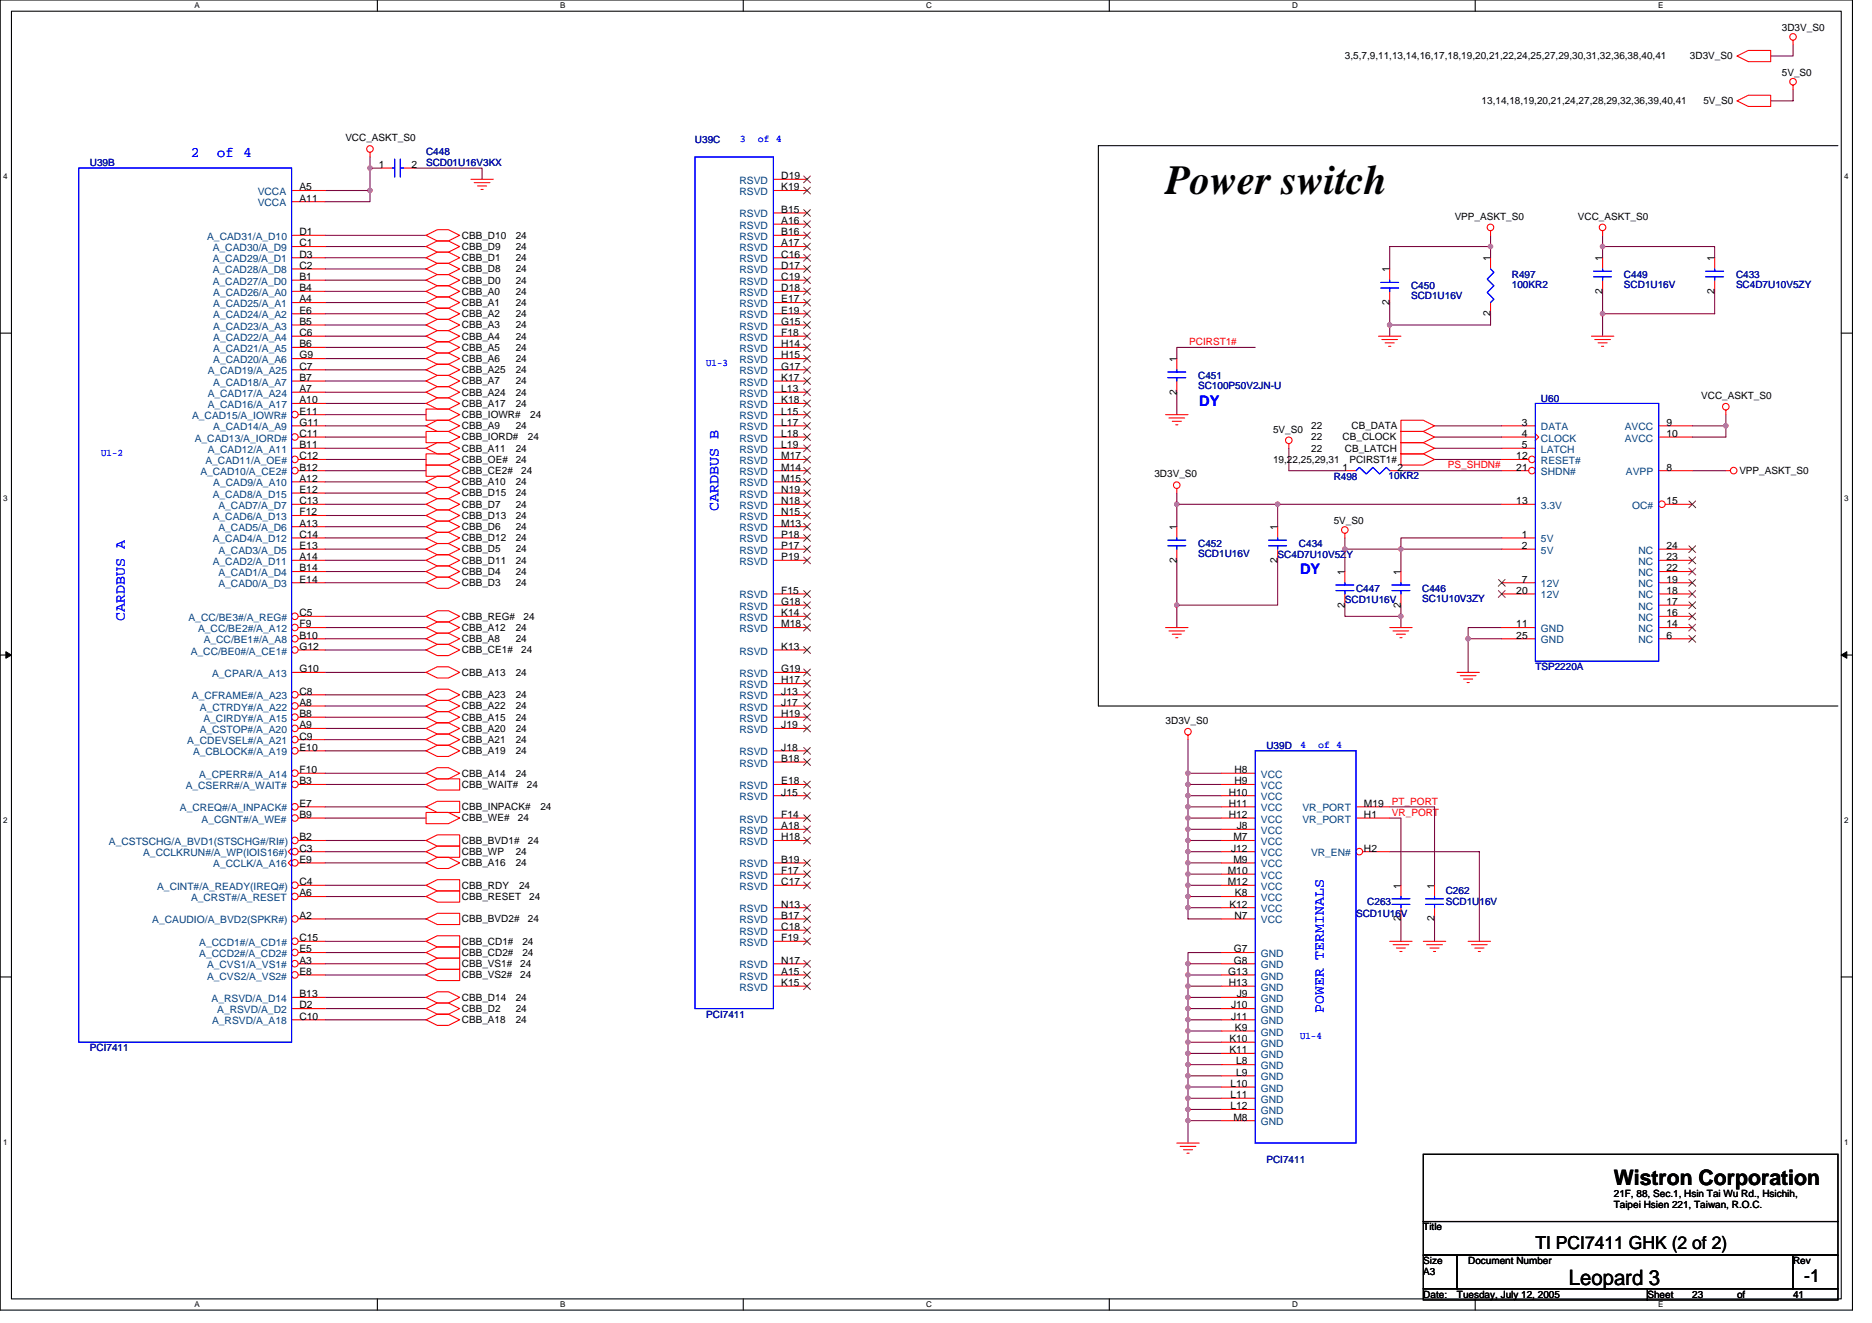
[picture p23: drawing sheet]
<svg xmlns="http://www.w3.org/2000/svg" width="297mm" height="210mm" viewBox="0 0 297 210" stroke-linecap="round" stroke-linejoin="round" font-family="sans-serif">
<defs><g id="words">
<text font-size="6.6" x="185" y="30.7">Power switch</text>
<g font-size="3.4">
<text x="256.1" y="188">Wistron Corporation</text>
<text x="249" y="203.9">Leopard 3</text>
</g>
<g font-size="2.8">
<text x="243.6" y="198.1">TI PCI7411 GHK (2 of 2)</text>
<text x="286.3" y="203.5">-1</text>
</g>
<g font-size="2.3" fill="#00f">
<text x="30.3" y="25">2</text>
<text x="34.4" y="25">of 4</text>
<text x="190.3" y="64.4">DY</text>
<text x="114" y="81.1" transform="rotate(-90 114 81.1)">CARDBUS B</text>
<text x="206.3" y="91">DY</text>
<text x="19.8" y="98.5" transform="rotate(-90 19.8 98.5)">CARDBUS A</text>
<text x="210" y="160.7" transform="rotate(-90 210 160.7)">POWER TERMINALS</text>
</g>
<g font-size="1.6">
<text x="282.7" y="5">3D3V_S0</text>
<text x="213.4" y="9.4">3,5,7,9,11,13,14,16,17,18,19,20,21,22,24,25,27,29,30,31,32,36,38,40,41</text>
<text x="268.2" y="9.4">3D3V_S0</text>
<text x="235.1" y="16.5">13,14,18,19,20,21,24,27,28,29,32,36,39,40,41</text>
<text x="270.3" y="16.5">5V_S0</text>
<text x="282.7" y="12.1">5V_S0</text>
<text x="54.8" y="22.4">VCC_ASKT_S0</text>
<text x="60.1" y="26.6">1</text>
<text x="65.3" y="26.6">2</text>
<text x="124" y="28.4">D19</text>
<text x="47.5" y="30.2">A5</text>
<text x="47.5" y="32">A11</text>
<text x="124" y="30.2">K19</text>
<text x="124" y="33.8">B15</text>
<text x="124" y="35.5">A16</text>
<text x="230.8" y="34.8">VPP_ASKT_S0</text>
<text x="250.4" y="34.8">VCC_ASKT_S0</text>
<text x="47.5" y="37.3">D1</text>
<text x="47.5" y="39.1">C1</text>
<text x="47.5" y="40.9">D3</text>
<text x="73.3" y="37.9">CBB_D10</text>
<text x="73.3" y="39.6">CBB_D9</text>
<text x="73.3" y="41.4">CBB_D1</text>
<text x="81.8" y="37.9">24</text>
<text x="81.8" y="39.6">24</text>
<text x="81.8" y="41.4">24</text>
<text x="124" y="37.3">B16</text>
<text x="124" y="39.1">A17</text>
<text x="124" y="40.9">C16</text>
<text x="236.5" y="41.4" transform="rotate(-90 236.5 41.4)">1</text>
<text x="254.3" y="41.4" transform="rotate(-90 254.3 41.4)">1</text>
<text x="272.1" y="41.4" transform="rotate(-90 272.1 41.4)">1</text>
<text x="47.5" y="42.7">C2</text>
<text x="47.5" y="44.4">B1</text>
<text x="47.5" y="46.2">B4</text>
<text x="47.5" y="48">A4</text>
<text x="73.3" y="43.2">CBB_D8</text>
<text x="73.3" y="45">CBB_D0</text>
<text x="73.3" y="46.8">CBB_A0</text>
<text x="81.8" y="43.2">24</text>
<text x="81.8" y="45">24</text>
<text x="81.8" y="46.8">24</text>
<text x="124" y="42.7">D17</text>
<text x="124" y="44.4">C19</text>
<text x="124" y="46.2">D18</text>
<text x="124" y="48">E17</text>
<text x="220.5" y="43.2" transform="rotate(-90 220.5 43.2)">1</text>
<text x="254.3" y="46.6" transform="rotate(-90 254.3 46.6)">2</text>
<text x="272.1" y="46.6" transform="rotate(-90 272.1 46.6)">2</text>
<text x="47.5" y="49.8">E6</text>
<text x="47.5" y="51.5">B5</text>
<text x="47.5" y="53.3">C6</text>
<text x="73.3" y="48.5">CBB_A1</text>
<text x="73.3" y="50.3">CBB_A2</text>
<text x="73.3" y="52.1">CBB_A3</text>
<text x="73.3" y="53.9">CBB_A4</text>
<text x="81.8" y="48.5">24</text>
<text x="81.8" y="50.3">24</text>
<text x="81.8" y="52.1">24</text>
<text x="81.8" y="53.9">24</text>
<text x="124" y="49.8">E19</text>
<text x="124" y="51.5">G15</text>
<text x="124" y="53.3">F18</text>
<text x="220.5" y="48.4" transform="rotate(-90 220.5 48.4)">2</text>
<text x="236.5" y="50.2" transform="rotate(-90 236.5 50.2)">2</text>
<text x="47.5" y="55.1">B6</text>
<text x="47.5" y="56.9">G9</text>
<text x="47.5" y="58.7">C7</text>
<text x="73.3" y="55.6">CBB_A5</text>
<text x="73.3" y="57.4">CBB_A6</text>
<text x="73.3" y="59.2">CBB_A25</text>
<text x="81.8" y="59.2">24</text>
<text x="81.8" y="55.6">24</text>
<text x="81.8" y="57.4">24</text>
<text x="124" y="55.1">H14</text>
<text x="124" y="56.9">H15</text>
<text x="124" y="58.7">G17</text>
<text x="186.7" y="57.4" transform="rotate(-90 186.7 57.4)">1</text>
<text x="47.5" y="65.8">E11</text>
<text x="47.5" y="60.4">B7</text>
<text x="47.5" y="62.2">A7</text>
<text x="47.5" y="64">A10</text>
<text x="73.3" y="61">CBB_A7</text>
<text x="73.3" y="62.8">CBB_A24</text>
<text x="73.3" y="64.5">CBB_A17</text>
<text x="81.8" y="62.8">24</text>
<text x="81.8" y="64.5">24</text>
<text x="81.8" y="61">24</text>
<text x="124" y="60.4">K17</text>
<text x="124" y="62.2">L13</text>
<text x="124" y="64">K18</text>
<text x="124" y="65.8">L15</text>
<text x="186.7" y="62.6" transform="rotate(-90 186.7 62.6)">2</text>
<text x="269.9" y="63.3">VCC_ASKT_S0</text>
<text x="47.5" y="67.5">G11</text>
<text x="47.5" y="71.1">B11</text>
<text x="47.5" y="69.3">C11</text>
<text x="73.3" y="68.1">CBB_A9</text>
<text x="73.3" y="71.6">CBB_A11</text>
<text x="73.3" y="66.3">CBB_IOWR#</text>
<text x="73.3" y="69.9">CBB_IORD#</text>
<text x="81.8" y="71.6">24</text>
<text x="81.8" y="68.1">24</text>
<text x="83.8" y="69.9">24</text>
<text x="84.1" y="66.3">24</text>
<text x="124" y="67.5">L17</text>
<text x="124" y="69.3">L18</text>
<text x="124" y="71.1">L19</text>
<text x="202" y="68.6">5V_S0</text>
<text x="208.1" y="69.9">22</text>
<text x="208.1" y="71.6">22</text>
<text x="208.1" y="68.1">22</text>
<text x="213" y="69.9">CB_CLOCK</text>
<text x="213.4" y="71.6">CB_LATCH</text>
<text x="214.5" y="68.1">CB_DATA</text>
<text x="241.5" y="67.5">3</text>
<text x="241.5" y="69.3">4</text>
<text x="241.5" y="71.1">5</text>
<text x="264.4" y="67.5">9</text>
<text x="264.4" y="69.3">10</text>
<text x="47.5" y="72.9">C12</text>
<text x="47.5" y="76.4">A12</text>
<text x="47.5" y="74.7">B12</text>
<text x="73.3" y="75.2">CBB_CE2#</text>
<text x="73.3" y="73.4">CBB_OE#</text>
<text x="73.3" y="77">CBB_A10</text>
<text x="81.8" y="77">24</text>
<text x="81.8" y="73.4">24</text>
<text x="82.7" y="75.2">24</text>
<text x="124" y="72.9">M17</text>
<text x="124" y="74.7">M14</text>
<text x="124" y="76.4">M15</text>
<text x="183.2" y="75.7">3D3V_S0</text>
<text x="202" y="73.4">19,22,25,29,31</text>
<text x="213" y="74.7">1</text>
<text x="214.1" y="73.4">PCIRST1#</text>
<text x="221.8" y="74.7">2</text>
<text x="240.6" y="72.9">12</text>
<text x="240.6" y="74.7">21</text>
<text x="264.4" y="74.7">8</text>
<text x="276" y="75.2">VPP_ASKT_S0</text>
<text x="47.5" y="80">C13</text>
<text x="47.5" y="83.5">A13</text>
<text x="47.5" y="78.2">E12</text>
<text x="47.5" y="81.8">F12</text>
<text x="73.3" y="78.8">CBB_D15</text>
<text x="73.3" y="80.5">CBB_D7</text>
<text x="73.3" y="82.3">CBB_D13</text>
<text x="81.8" y="78.8">24</text>
<text x="81.8" y="82.3">24</text>
<text x="81.8" y="80.5">24</text>
<text x="124" y="78.2">N19</text>
<text x="124" y="80">N18</text>
<text x="124" y="81.8">N15</text>
<text x="124" y="83.5">M13</text>
<text x="211.6" y="83.2">5V_S0</text>
<text x="240.6" y="80">13</text>
<text x="264.4" y="80">15</text>
<text x="47.5" y="87.1">E13</text>
<text x="47.5" y="85.3">C14</text>
<text x="47.5" y="88.9">A14</text>
<text x="73.3" y="84.1">CBB_D6</text>
<text x="73.3" y="85.9">CBB_D12</text>
<text x="73.3" y="87.7">CBB_D5</text>
<text x="73.3" y="89.4">CBB_D11</text>
<text x="81.8" y="85.9">24</text>
<text x="81.8" y="89.4">24</text>
<text x="81.8" y="84.1">24</text>
<text x="81.8" y="87.7">24</text>
<text x="124" y="85.3">P18</text>
<text x="124" y="87.1">P17</text>
<text x="124" y="88.9">P19</text>
<text x="186.7" y="89.3" transform="rotate(-90 186.7 89.3)">2</text>
<text x="186.7" y="84.1" transform="rotate(-90 186.7 84.1)">1</text>
<text x="202.7" y="89.3" transform="rotate(-90 202.7 89.3)">2</text>
<text x="202.7" y="84.1" transform="rotate(-90 202.7 84.1)">1</text>
<text x="241.5" y="85.3">1</text>
<text x="241.5" y="87.1">2</text>
<text x="264.4" y="88.9">23</text>
<text x="264.4" y="87.1">24</text>
<text x="47.5" y="90.7">B14</text>
<text x="47.5" y="92.4">E14</text>
<text x="73.3" y="91.2">CBB_D4</text>
<text x="73.3" y="93">CBB_D3</text>
<text x="81.8" y="91.2">24</text>
<text x="81.8" y="93">24</text>
<text x="124" y="94.2">F15</text>
<text x="124" y="96">G18</text>
<text x="213.4" y="91.2" transform="rotate(-90 213.4 91.2)">1</text>
<text x="222.3" y="91.2" transform="rotate(-90 222.3 91.2)">1</text>
<text x="240.6" y="94.2">20</text>
<text x="241.5" y="92.4">7</text>
<text x="264.4" y="90.7">22</text>
<text x="264.4" y="96">17</text>
<text x="264.4" y="94.2">18</text>
<text x="264.4" y="92.4">19</text>
<text x="47.5" y="101.3">B10</text>
<text x="47.5" y="99.5">F9</text>
<text x="47.5" y="97.8">C5</text>
<text x="73.3" y="100.1">CBB_A12</text>
<text x="73.3" y="101.9">CBB_A8</text>
<text x="73.3" y="98.3">CBB_REG#</text>
<text x="81.8" y="100.1">24</text>
<text x="81.8" y="101.9">24</text>
<text x="83.1" y="98.3">24</text>
<text x="124" y="97.8">K14</text>
<text x="124" y="99.5">M18</text>
<text x="213.4" y="96.4" transform="rotate(-90 213.4 96.4)">2</text>
<text x="222.3" y="96.4" transform="rotate(-90 222.3 96.4)">2</text>
<text x="240.6" y="99.5">11</text>
<text x="240.6" y="101.3">25</text>
<text x="264.4" y="101.3">6</text>
<text x="264.4" y="97.8">16</text>
<text x="264.4" y="99.5">14</text>
<text x="47.5" y="103.1">G12</text>
<text x="47.5" y="106.7">G10</text>
<text x="73.3" y="107.2">CBB_A13</text>
<text x="73.3" y="103.7">CBB_CE1#</text>
<text x="81.8" y="107.2">24</text>
<text x="82.7" y="103.7">24</text>
<text x="124" y="103.1">K13</text>
<text x="124" y="106.7">G19</text>
<text x="47.5" y="112">A8</text>
<text x="47.5" y="110.2">C8</text>
<text x="47.5" y="113.8">B8</text>
<text x="73.3" y="110.8">CBB_A23</text>
<text x="73.3" y="112.5">CBB_A22</text>
<text x="81.8" y="110.8">24</text>
<text x="81.8" y="112.5">24</text>
<text x="124" y="108.4">H17</text>
<text x="124" y="110.2">J13</text>
<text x="124" y="112">J17</text>
<text x="124" y="113.8">H19</text>
<text x="47.5" y="119.1">E10</text>
<text x="47.5" y="117.3">C9</text>
<text x="47.5" y="115.5">A9</text>
<text x="73.3" y="114.3">CBB_A15</text>
<text x="73.3" y="116.1">CBB_A20</text>
<text x="73.3" y="117.9">CBB_A21</text>
<text x="73.3" y="119.7">CBB_A19</text>
<text x="81.8" y="114.3">24</text>
<text x="81.8" y="116.1">24</text>
<text x="81.8" y="117.9">24</text>
<text x="81.8" y="119.7">24</text>
<text x="124" y="115.5">J19</text>
<text x="124" y="119.1">J18</text>
<text x="185" y="114.9">3D3V_S0</text>
<text x="47.5" y="124.4">B3</text>
<text x="47.5" y="122.7">F10</text>
<text x="73.3" y="125">CBB_WAIT#</text>
<text x="73.3" y="123.2">CBB_A14</text>
<text x="81.8" y="123.2">24</text>
<text x="83.6" y="125">24</text>
<text x="124" y="120.9">B18</text>
<text x="124" y="124.4">E18</text>
<text x="195.9" y="122.7">H8</text>
<text x="195.9" y="124.4">H9</text>
<text x="47.5" y="129.8">B9</text>
<text x="47.5" y="128">E7</text>
<text x="73.3" y="128.5">CBB_INPACK#</text>
<text x="73.3" y="130.3">CBB_WE#</text>
<text x="82.2" y="130.3">24</text>
<text x="85.7" y="128.5">24</text>
<text x="124" y="126.2">J15</text>
<text x="124" y="129.8">F14</text>
<text x="124" y="131.6">A18</text>
<text x="195" y="126.2">H10</text>
<text x="195" y="128">H11</text>
<text x="195" y="129.8">H12</text>
<text x="196.2" y="131.6">J8</text>
<text x="216.4" y="128">M19</text>
<text x="216.4" y="129.8">H1</text>
<text x="47.5" y="135.1">C3</text>
<text x="47.5" y="136.9">E9</text>
<text x="47.5" y="133.3">B2</text>
<text x="73.3" y="133.9">CBB_BVD1#</text>
<text x="73.3" y="135.7">CBB_WP</text>
<text x="73.3" y="137.4">CBB_A16</text>
<text x="81.8" y="137.4">24</text>
<text x="81.8" y="135.7">24</text>
<text x="83.8" y="133.9">24</text>
<text x="124" y="133.3">H18</text>
<text x="124" y="136.9">B19</text>
<text x="195.3" y="135.1">J12</text>
<text x="195.7" y="133.3">M7</text>
<text x="195.7" y="136.9">M9</text>
<text x="216.4" y="135.1">H2</text>
<text x="47.5" y="140.4">C4</text>
<text x="47.5" y="142.2">A6</text>
<text x="73.3" y="142.8">CBB_RESET</text>
<text x="73.3" y="141">CBB_RDY</text>
<text x="82.4" y="141">24</text>
<text x="84" y="142.8">24</text>
<text x="124" y="138.7">F17</text>
<text x="124" y="140.4">C17</text>
<text x="124" y="144">N13</text>
<text x="194.8" y="138.7">M10</text>
<text x="194.8" y="140.4">M12</text>
<text x="195.1" y="144">K12</text>
<text x="196" y="142.2">K8</text>
<text x="222.3" y="141" transform="rotate(-90 222.3 141)">1</text>
<text x="227.6" y="141" transform="rotate(-90 227.6 141)">1</text>
<text x="47.5" y="149.3">C15</text>
<text x="47.5" y="145.8">A2</text>
<text x="73.3" y="146.3">CBB_BVD2#</text>
<text x="73.3" y="149.9">CBB_CD1#</text>
<text x="82.9" y="149.9">24</text>
<text x="83.8" y="146.3">24</text>
<text x="124" y="145.8">B17</text>
<text x="124" y="147.6">C18</text>
<text x="124" y="149.3">F19</text>
<text x="195.9" y="145.8">N7</text>
<text x="222.3" y="146.2" transform="rotate(-90 222.3 146.2)">2</text>
<text x="227.6" y="146.2" transform="rotate(-90 227.6 146.2)">2</text>
<text x="47.5" y="152.9">A3</text>
<text x="47.5" y="154.7">E8</text>
<text x="47.5" y="151.1">E5</text>
<text x="73.3" y="151.7">CBB_CD2#</text>
<text x="73.3" y="153.4">CBB_VS1#</text>
<text x="73.3" y="155.2">CBB_VS2#</text>
<text x="82.5" y="153.4">24</text>
<text x="82.5" y="155.2">24</text>
<text x="82.9" y="151.7">24</text>
<text x="124" y="152.9">N17</text>
<text x="124" y="154.7">A15</text>
<text x="194.9" y="154.7">G13</text>
<text x="195.8" y="151.1">G7</text>
<text x="195.8" y="152.9">G8</text>
<text x="47.5" y="160">D2</text>
<text x="47.5" y="158.2">B13</text>
<text x="47.5" y="161.8">C10</text>
<text x="73.3" y="158.8">CBB_D14</text>
<text x="73.3" y="160.5">CBB_D2</text>
<text x="81.8" y="158.8">24</text>
<text x="81.8" y="160.5">24</text>
<text x="124" y="156.4">K15</text>
<text x="195" y="156.4">H13</text>
<text x="195.3" y="160">J10</text>
<text x="195.3" y="161.8">J11</text>
<text x="196.2" y="158.2">J9</text>
<text x="73.3" y="162.3">CBB_A18</text>
<text x="81.8" y="162.3">24</text>
<text x="195.1" y="165.3">K10</text>
<text x="195.1" y="167.1">K11</text>
<text x="196" y="163.6">K9</text>
<text x="195.3" y="172.4">L10</text>
<text x="196.1" y="168.9">L8</text>
<text x="196.1" y="170.7">L9</text>
<text x="195.3" y="174.2">L11</text>
<text x="195.3" y="176">L12</text>
<text x="195.7" y="177.8">M8</text>
<text x="256.1" y="189.9">21F, 88, Sec.1, Hsin Tai Wu Rd., Hsichih,</text>
<text x="256.1" y="191.7">Taipei Hsien 221, Taiwan, R.O.C.</text>
<text x="225.8" y="195.2">Title</text>
<text x="225.8" y="200.6">Size</text>
<text x="225.8" y="202.3">A3</text>
<text x="233" y="200.6">Document Number</text>
<text x="284.5" y="200.6">Rev</text>
<text x="225.8" y="205.9">Date:</text>
<text x="231.2" y="205.9">Tuesday, July 12, 2005</text>
<text x="261.4" y="205.9">Sheet</text>
<text x="268.5" y="205.9">23</text>
<text x="275.6" y="205.9">of</text>
<text x="284.5" y="205.9">41</text>
</g>
<g font-size="1.6" fill="#000080">
<text x="110.3" y="22.8">U39C</text>
<text x="14.3" y="26.3">U39B</text>
<text x="67.6" y="24.5">C448</text>
<text x="67.6" y="26.3">SCD01U16V3KX</text>
<text x="223.9" y="45.9">C450</text>
<text x="223.9" y="47.5">SCD1U16V</text>
<text x="239.9" y="44.1">R497</text>
<text x="239.9" y="45.7">100KR2</text>
<text x="257.7" y="44.1">C449</text>
<text x="257.7" y="45.7">SCD1U16V</text>
<text x="275.5" y="44.1">C433</text>
<text x="275.5" y="45.7">SC4D7U10V5ZY</text>
<text x="190.1" y="60.1">C451</text>
<text x="190.1" y="61.7">SC100P50V2JN-U</text>
<text x="244.5" y="63.8">U60</text>
<text x="211.6" y="76.1">R498</text>
<text x="220.3" y="75.9">10KR2</text>
<text x="190.1" y="86.8">C452</text>
<text x="190.1" y="88.4">SCD1U16V</text>
<text x="202.7" y="88.5">SC4D7U10V5ZY</text>
<text x="206.1" y="86.8">C434</text>
<text x="213.4" y="95.7">SCD1U16V</text>
<text x="215.2" y="93.9">C447</text>
<text x="225.7" y="93.9">C446</text>
<text x="225.7" y="95.5">SC1U10V3ZY</text>
<text x="243.6" y="106.3">TSP2220A</text>
<text x="201" y="118.8">U39D</text>
<text x="217" y="143.7">C263</text>
<text x="229.4" y="141.9">C262</text>
<text x="229.4" y="143.7">SCD1U16V</text>
<text x="215.2" y="145.4">SCD1U16V</text>
<text x="112.1" y="161.4">PCI7411</text>
<text x="14.3" y="166.8">PCI7411</text>
<text x="201" y="184.6">PCI7411</text>
</g>
<g font-size="1.6" fill="#00f">
<text x="117.4" y="22.6">3</text>
<text x="120.2" y="22.6">of 4</text>
<text x="112.1" y="58.1">U1-3</text>
<text x="16" y="72.4">U1-2</text>
<text x="206.3" y="118.6">4</text>
<text x="209.1" y="118.6">of 4</text>
<text x="206.3" y="164.8">U1-4</text>
</g>
<g font-size="1.6" fill="#004080">
<text x="117.3" y="29.2">RSVD</text>
<text x="40.9" y="30.9">VCCA</text>
<text x="40.9" y="32.7">VCCA</text>
<text x="117.3" y="30.9">RSVD</text>
<text x="117.3" y="34.5">RSVD</text>
<text x="32.9" y="38.1">A_CAD31/A_D10</text>
<text x="33.8" y="39.8">A_CAD30/A_D9</text>
<text x="33.8" y="41.6">A_CAD29/A_D1</text>
<text x="117.3" y="36.3">RSVD</text>
<text x="117.3" y="38.1">RSVD</text>
<text x="117.3" y="39.8">RSVD</text>
<text x="117.3" y="41.6">RSVD</text>
<text x="33.8" y="43.4">A_CAD28/A_D8</text>
<text x="33.8" y="45.2">A_CAD27/A_D0</text>
<text x="33.8" y="46.9">A_CAD26/A_A0</text>
<text x="117.3" y="43.4">RSVD</text>
<text x="117.3" y="45.2">RSVD</text>
<text x="117.3" y="46.9">RSVD</text>
<text x="33.8" y="48.7">A_CAD25/A_A1</text>
<text x="33.8" y="50.5">A_CAD24/A_A2</text>
<text x="33.8" y="52.3">A_CAD23/A_A3</text>
<text x="117.3" y="48.7">RSVD</text>
<text x="117.3" y="50.5">RSVD</text>
<text x="117.3" y="52.3">RSVD</text>
<text x="33" y="59.4">A_CAD19/A_A25</text>
<text x="33.8" y="54.1">A_CAD22/A_A4</text>
<text x="33.8" y="55.8">A_CAD21/A_A5</text>
<text x="33.8" y="57.6">A_CAD20/A_A6</text>
<text x="117.3" y="54.1">RSVD</text>
<text x="117.3" y="55.8">RSVD</text>
<text x="117.3" y="57.6">RSVD</text>
<text x="117.3" y="59.4">RSVD</text>
<text x="33" y="62.9">A_CAD17/A_A24</text>
<text x="33" y="64.7">A_CAD16/A_A17</text>
<text x="33.8" y="61.2">A_CAD18/A_A7</text>
<text x="117.3" y="61.2">RSVD</text>
<text x="117.3" y="62.9">RSVD</text>
<text x="117.3" y="64.7">RSVD</text>
<text x="30.5" y="66.5">A_CAD15/A_IOWR#</text>
<text x="30.9" y="70.1">A_CAD13/A_IORD#</text>
<text x="33" y="71.8">A_CAD12/A_A11</text>
<text x="33.8" y="68.3">A_CAD14/A_A9</text>
<text x="117.3" y="66.5">RSVD</text>
<text x="117.3" y="68.3">RSVD</text>
<text x="117.3" y="70.1">RSVD</text>
<text x="117.3" y="71.8">RSVD</text>
<text x="244.5" y="68.3">DATA</text>
<text x="244.5" y="70.1">CLOCK</text>
<text x="244.5" y="71.8">LATCH</text>
<text x="257.8" y="68.3">AVCC</text>
<text x="257.8" y="70.1">AVCC</text>
<text x="31.8" y="75.4">A_CAD10/A_CE2#</text>
<text x="32.6" y="73.6">A_CAD11/A_OE#</text>
<text x="33.8" y="77.2">A_CAD9/A_A10</text>
<text x="117.3" y="73.6">RSVD</text>
<text x="117.3" y="75.4">RSVD</text>
<text x="117.3" y="77.2">RSVD</text>
<text x="244.5" y="73.6">RESET#</text>
<text x="244.5" y="75.4">SHDN#</text>
<text x="258" y="75.4">AVPP</text>
<text x="33.8" y="79">A_CAD8/A_D15</text>
<text x="33.8" y="82.5">A_CAD6/A_D13</text>
<text x="34.6" y="80.7">A_CAD7/A_D7</text>
<text x="117.3" y="79">RSVD</text>
<text x="117.3" y="80.7">RSVD</text>
<text x="117.3" y="82.5">RSVD</text>
<text x="244.5" y="80.7">3.3V</text>
<text x="259" y="80.7">OC#</text>
<text x="33.8" y="86.1">A_CAD4/A_D12</text>
<text x="33.8" y="89.6">A_CAD2/A_D11</text>
<text x="34.6" y="84.3">A_CAD5/A_D6</text>
<text x="34.6" y="87.8">A_CAD3/A_D5</text>
<text x="117.3" y="84.3">RSVD</text>
<text x="117.3" y="86.1">RSVD</text>
<text x="117.3" y="87.8">RSVD</text>
<text x="117.3" y="89.6">RSVD</text>
<text x="244.5" y="86.1">5V</text>
<text x="244.5" y="87.8">5V</text>
<text x="260" y="89.6">NC</text>
<text x="260" y="87.8">NC</text>
<text x="34.6" y="91.4">A_CAD1/A_D4</text>
<text x="34.6" y="93.2">A_CAD0/A_D3</text>
<text x="117.3" y="95">RSVD</text>
<text x="244.5" y="93.2">12V</text>
<text x="244.5" y="95">12V</text>
<text x="260" y="91.4">NC</text>
<text x="260" y="95">NC</text>
<text x="260" y="93.2">NC</text>
<text x="29.9" y="98.5">A_CC/BE3#/A_REG#</text>
<text x="31.4" y="100.3">A_CC/BE2#/A_A12</text>
<text x="117.3" y="96.7">RSVD</text>
<text x="117.3" y="98.5">RSVD</text>
<text x="117.3" y="100.3">RSVD</text>
<text x="244.5" y="100.3">GND</text>
<text x="260" y="98.5">NC</text>
<text x="260" y="100.3">NC</text>
<text x="260" y="96.7">NC</text>
<text x="30.3" y="103.8">A_CC/BE0#/A_CE1#</text>
<text x="32.3" y="102.1">A_CC/BE1#/A_A8</text>
<text x="33.7" y="107.4">A_CPAR/A_A13</text>
<text x="117.3" y="103.8">RSVD</text>
<text x="117.3" y="107.4">RSVD</text>
<text x="244.5" y="102.1">GND</text>
<text x="260" y="102.1">NC</text>
<text x="30.5" y="111">A_CFRAME#/A_A23</text>
<text x="31.7" y="112.7">A_CTRDY#/A_A22</text>
<text x="117.3" y="109.2">RSVD</text>
<text x="117.3" y="111">RSVD</text>
<text x="117.3" y="112.7">RSVD</text>
<text x="29.7" y="118.1">A_CDEVSEL#/A_A21</text>
<text x="30.6" y="119.8">A_CBLOCK#/A_A19</text>
<text x="31.7" y="116.3">A_CSTOP#/A_A20</text>
<text x="32.3" y="114.5">A_CIRDY#/A_A15</text>
<text x="117.3" y="114.5">RSVD</text>
<text x="117.3" y="116.3">RSVD</text>
<text x="117.3" y="119.8">RSVD</text>
<text x="29.5" y="125.2">A_CSERR#/A_WAIT#</text>
<text x="31.6" y="123.4">A_CPERR#/A_A14</text>
<text x="117.3" y="121.6">RSVD</text>
<text x="117.3" y="125.2">RSVD</text>
<text x="200.1" y="123.4">VCC</text>
<text x="200.1" y="125.2">VCC</text>
<text x="28.6" y="128.7">A_CREQ#/A_INPACK#</text>
<text x="32" y="130.5">A_CGNT#/A_WE#</text>
<text x="117.3" y="127">RSVD</text>
<text x="117.3" y="130.5">RSVD</text>
<text x="200.1" y="127">VCC</text>
<text x="200.1" y="128.7">VCC</text>
<text x="200.1" y="130.5">VCC</text>
<text x="206.7" y="128.7">VR_PORT</text>
<text x="206.7" y="130.5">VR_PORT</text>
<text x="17.3" y="134.1">A_CSTSCHG/A_BVD1(STSCHG#/RI#)</text>
<text x="22.7" y="135.8">A_CCLKRUN#/A_WP(IOIS16#)</text>
<text x="33.8" y="137.6">A_CCLK/A_A16</text>
<text x="117.3" y="132.3">RSVD</text>
<text x="117.3" y="134.1">RSVD</text>
<text x="117.3" y="137.6">RSVD</text>
<text x="200.1" y="132.3">VCC</text>
<text x="200.1" y="134.1">VCC</text>
<text x="200.1" y="135.8">VCC</text>
<text x="200.1" y="137.6">VCC</text>
<text x="208" y="135.8">VR_EN#</text>
<text x="24.9" y="141.2">A_CINT#/A_READY(IREQ#)</text>
<text x="30.3" y="143">A_CRST#/A_RESET</text>
<text x="117.3" y="139.4">RSVD</text>
<text x="117.3" y="141.2">RSVD</text>
<text x="200.1" y="139.4">VCC</text>
<text x="200.1" y="141.2">VCC</text>
<text x="200.1" y="143">VCC</text>
<text x="24.2" y="146.5">A_CAUDIO/A_BVD2(SPKR#)</text>
<text x="117.3" y="144.7">RSVD</text>
<text x="117.3" y="146.5">RSVD</text>
<text x="117.3" y="148.3">RSVD</text>
<text x="200.1" y="144.7">VCC</text>
<text x="200.1" y="146.5">VCC</text>
<text x="31.6" y="150.1">A_CCD1#/A_CD1#</text>
<text x="31.6" y="151.8">A_CCD2#/A_CD2#</text>
<text x="32.8" y="153.6">A_CVS1/A_VS1#</text>
<text x="32.8" y="155.4">A_CVS2/A_VS2#</text>
<text x="117.3" y="150.1">RSVD</text>
<text x="117.3" y="153.6">RSVD</text>
<text x="117.3" y="155.4">RSVD</text>
<text x="200.1" y="151.8">GND</text>
<text x="200.1" y="153.6">GND</text>
<text x="200.1" y="155.4">GND</text>
<text x="33.6" y="159">A_RSVD/A_D14</text>
<text x="34.5" y="160.7">A_RSVD/A_D2</text>
<text x="117.3" y="157.2">RSVD</text>
<text x="200.1" y="157.2">GND</text>
<text x="200.1" y="159">GND</text>
<text x="200.1" y="160.7">GND</text>
<text x="33.7" y="162.5">A_RSVD/A_A18</text>
<text x="200.1" y="162.5">GND</text>
<text x="200.1" y="164.3">GND</text>
<text x="200.1" y="166.1">GND</text>
<text x="200.1" y="167.9">GND</text>
<text x="200.1" y="169.6">GND</text>
<text x="200.1" y="171.4">GND</text>
<text x="200.1" y="173.2">GND</text>
<text x="200.1" y="175">GND</text>
<text x="200.1" y="176.7">GND</text>
<text x="200.1" y="178.5">GND</text>
</g>
<g font-size="1.6" fill="#f00">
<text x="188.7" y="54.8">PCIRST1#</text>
<text x="229.8" y="74.3">PS_SHDN#</text>
<text x="220.9" y="127.7">PT_PORT</text>
<text x="220.9" y="129.4">VR_PORT</text>
</g>
<g font-size="1.3">
<text x="30.8" y="1.3">A</text>
<text x="88.9" y="1.3">B</text>
<text x="147" y="1.3">C</text>
<text x="205" y="1.3">D</text>
<text x="263.1" y="1.3">E</text>
<text x=".5" y="28.4">4</text>
<text x="292.6" y="28.4">4</text>
<text x=".5" y="79.5">3</text>
<text x="292.6" y="79.5">3</text>
<text x=".5" y="130.6">2</text>
<text x="292.6" y="130.6">2</text>
<text x=".5" y="181.7">1</text>
<text x="292.6" y="181.7">1</text>
<text x="30.8" y="207.4">A</text>
<text x="88.9" y="207.4">B</text>
<text x="147" y="207.4">C</text>
<text x="205" y="207.4">D</text>
<text x="263.1" y="207.4">E</text>
</g>
</g></defs>
<path d="M0 0h293.9v207.9h-293.9zM1.8 1.8h290.4v204.3h-290.4z" fill="none" stroke="#000" stroke-width=".17"/>
<g fill="#fff">
<path d="M30.8 .2h.9v1.4h-.9z"/>
<path d="M30.8 206.3h.9v1.4h-.9z"/>
</g>
<path d="M59.9 0v1.8M59.9 206.1v1.8" fill="none" stroke="#000" stroke-width=".17"/>
<g fill="#fff">
<path d="M88.9 .2h.8v1.4h-.8z"/>
<path d="M88.9 206.3h.8v1.4h-.8z"/>
</g>
<path d="M117.9 0v1.8M117.9 206.1v1.8" fill="none" stroke="#000" stroke-width=".17"/>
<g fill="#fff">
<path d="M147 .2h.9v1.4h-.9z"/>
<path d="M147 206.3h.9v1.4h-.9z"/>
</g>
<path d="M176 0v1.8M176 206.1v1.8" fill="none" stroke="#000" stroke-width=".17"/>
<g fill="#fff">
<path d="M205 .2h.9v1.4h-.9z"/>
<path d="M205 206.3h.9v1.4h-.9z"/>
</g>
<path d="M234.1 0v1.8M234.1 206.1v1.8" fill="none" stroke="#000" stroke-width=".17"/>
<g fill="#fff">
<path d="M263.1 .2h.8v1.4h-.8z"/>
<path d="M263.1 206.3h.8v1.4h-.8z"/>
<path d="M.5 27.3h.7v1.4h-.7z"/>
<path d="M292.6 27.3h.7v1.4h-.7z"/>
<path d="M.5 78.4h.7v1.4h-.7z"/>
<path d="M292.6 78.4h.7v1.4h-.7z"/>
</g>
<path d="M0 52.9h1.8M292.2 52.9h1.7" fill="none" stroke="#000" stroke-width=".17"/>
<g fill="#fff">
<path d="M.5 129.5h.7v1.4h-.7z"/>
<path d="M292.6 129.5h.7v1.4h-.7z"/>
</g>
<path d="M0 103.9h1.8M292.2 103.9h1.7" fill="none" stroke="#000" stroke-width=".17"/>
<path d="M.9 103.4l.9 .5-.9 .5zM292.2 103.9l.8-.5v1z" fill="#000" stroke="#000" stroke-width=".16"/>
<g fill="#fff">
<path d="M.5 180.5h.7v1.4h-.7z"/>
<path d="M292.6 180.5h.7v1.4h-.7z"/>
</g>
<path d="M291.6 23.1h-117.3v88.9h117.3M0 155h1.8M292.2 155h1.7M225.8 183.1h65.8v10.7h-65.8zM225.8 193.8h65.8v5.3h-65.8zM225.8 199.1h5.4v5.4h-5.4zM231.2 199.1h53.3v5.4h-53.3zM284.5 199.1h7.1v5.4h-7.1zM225.8 204.5h35.6v1.7h-35.6zM261.4 204.5h30.2v1.7h-30.2z" fill="none" stroke="#000" stroke-width=".17"/>
<g fill="none" stroke="#800040" stroke-width=".17">
<path d="M284.5 7.1v1.8h-3.5M284.5 14.2v1.8h-3.5M51.6 37.3h16M51.6 39.1h16M51.6 30.2h7.1M58.7 30.2v1.8h-7.1M58.7 24.9v1.8h1.8M58.7 26.7v3.5M65.8 26.7h10.7v1.7M236.5 39.1h-16v3.6M236.5 37.3v3.6M254.3 39.1h17.8v1.8"/>
<path d="M254.3 37.3v3.6M51.6 40.9h16M51.6 42.7h16M51.6 44.4h16M51.6 46.2h16M51.6 48h16M51.6 49.8h16M51.6 51.6h16M51.6 53.3h16M51.6 55.1h16M51.6 56.9h16M51.6 58.7h16"/>
<path d="M199.2 55.1h-12.5v1.8M220.5 48v5.3M236.5 49.8v1.8h-16M254.3 46.2v3.6h17.8v-3.6M254.3 49.8v3.5M51.6 60.5h16M51.6 62.2h16M51.6 64h16M51.6 65.8h16M51.6 67.6h16M51.6 69.3h16M51.6 71.1h16"/>
<path d="M51.6 72.9h16M51.6 74.7h16M51.6 76.5h16M51.6 78.2h16M186.7 62.2v3.6M186.7 78.2v5.4M204.5 71.1v3.6h8.9M222.3 74.7h16M227.6 67.6h10.7M227.6 69.3h10.7M227.6 71.1h10.7M227.6 72.9h10.7"/>
<path d="M268.5 67.6h5.4M268.5 74.7h5.4M273.9 65.8v3.5h-5.4M51.6 80h16M51.6 81.8h16M51.6 83.6h16M51.6 85.3h16M51.6 87.1h16M51.6 88.9h16M51.6 90.7h16M51.6 92.5h16M51.6 97.8h16"/>
<path d="M51.6 99.6h16M186.7 80h16v3.6M186.7 88.9v10.7M202.7 88.9v7.1h-16M202.7 80h35.6M213.4 96v1.8h8.9M213.4 87.1h24.9M213.4 85.3v5.4M222.3 96v3.6M238.3 99.6h-5.3v1.7M238.3 85.3h-16v5.4M51.6 101.3h16"/>
<path d="M51.6 103.1h16M51.6 106.7h16M51.6 110.2h16M51.6 112h16M51.6 113.8h16M51.6 115.6h16M51.6 117.3h16M51.6 119.1h16M188.5 117.3v5.4M238.3 101.3h-5.3v5.4M51.6 122.7h16M51.6 124.5h16"/>
<path d="M51.6 128h16M51.6 129.8h16M51.6 133.3h16M51.6 135.1h16M51.6 136.9h16M188.5 138.7h5.3M188.5 138.7v1.8M193.8 122.7h-5.3v1.8M193.8 136.9h-5.3v1.8M193.8 135.1h-5.3v1.8M193.8 133.3h-5.3v1.8M193.8 131.6h-5.3v1.7"/>
<path d="M193.8 129.8h-5.3v1.8M193.8 128h-5.3v1.8M193.8 126.2h-5.3v1.8M193.8 124.5h-5.3v1.7M220.5 128h7.1v12.5M220.5 129.8h1.8v10.7M220.5 135.1h14.2v14.3M51.6 140.5h16M51.6 142.2h16M51.6 145.8h16M51.6 149.4h16M51.6 151.1h16"/>
<path d="M51.6 152.9h16M51.6 154.7h16M51.6 158.2h16M188.5 156.5v1.7M188.5 156.5h5.3M193.8 144h-5.3v1.8h5.3M193.8 142.2h-5.3v1.8M193.8 140.5h-5.3v1.7M193.8 151.1h-5.3v1.8M193.8 158.2h-5.3v1.8M193.8 154.7h-5.3v1.8M193.8 152.9h-5.3v1.8"/>
<path d="M222.3 145.8v3.6M227.6 145.8v3.6M51.6 160h16M51.6 161.8h16M188.5 174.2v1.8h5.3M188.5 176v1.8h5.3M188.5 160h5.3M188.5 161.8h5.3M188.5 160v5.4M188.5 167.1v1.8M188.5 177.8v3.6M188.5 174.2h5.3"/>
<path d="M188.5 167.1h5.3M188.5 163.6h5.3M193.8 172.5h-5.3v1.7M193.8 170.7h-5.3v1.8M193.8 168.9h-5.3v1.8M193.8 165.4h-5.3v1.7"/>
</g>
<g fill="#f0f" stroke="#f0f" stroke-width=".17">
<circle cx="188.5" cy="122.7" r=".35"/>
<circle cx="188.5" cy="124.4" r=".35"/>
<circle cx="188.5" cy="144" r=".35"/>
<circle cx="188.5" cy="142.2" r=".35"/>
<circle cx="188.5" cy="140.4" r=".35"/>
<circle cx="188.5" cy="138.7" r=".35"/>
<circle cx="188.5" cy="136.9" r=".35"/>
<circle cx="188.5" cy="135.1" r=".35"/>
<circle cx="188.5" cy="133.3" r=".35"/>
<circle cx="188.5" cy="131.6" r=".35"/>
<circle cx="188.5" cy="129.8" r=".35"/>
<circle cx="188.5" cy="128" r=".35"/>
<circle cx="188.5" cy="126.2" r=".35"/>
<circle cx="188.5" cy="152.9" r=".35"/>
<circle cx="188.5" cy="172.5" r=".35"/>
<circle cx="188.5" cy="170.7" r=".35"/>
<circle cx="188.5" cy="168.9" r=".35"/>
<circle cx="188.5" cy="167.1" r=".35"/>
<circle cx="188.5" cy="165.3" r=".35"/>
<circle cx="188.5" cy="163.6" r=".35"/>
<circle cx="188.5" cy="161.8" r=".35"/>
<circle cx="188.5" cy="160" r=".35"/>
<circle cx="188.5" cy="158.2" r=".35"/>
<circle cx="188.5" cy="156.5" r=".35"/>
<circle cx="188.5" cy="154.7" r=".35"/>
<circle cx="188.5" cy="176" r=".35"/>
<circle cx="188.5" cy="174.2" r=".35"/>
<circle cx="188.5" cy="177.8" r=".35"/>
<circle cx="273.8" cy="67.6" r=".35"/>
<circle cx="232.9" cy="101.3" r=".35"/>
<circle cx="202.7" cy="80" r=".35"/>
<circle cx="222.3" cy="87.1" r=".35"/>
<circle cx="222.3" cy="97.8" r=".35"/>
<circle cx="186.7" cy="80" r=".35"/>
<circle cx="186.7" cy="96" r=".35"/>
<circle cx="213.4" cy="87.1" r=".35"/>
<circle cx="58.7" cy="30.2" r=".35"/>
<circle cx="58.7" cy="26.7" r=".35"/>
<circle cx="254.3" cy="39.1" r=".35"/>
<circle cx="254.3" cy="49.8" r=".35"/>
<circle cx="236.5" cy="39.1" r=".35"/>
<circle cx="220.5" cy="51.5" r=".35"/>
</g>
<g fill="none" stroke="#f00" stroke-width=".17">
<path d="M275.6 8.9l1.8-.9h3.6v1.8h-3.6zM275.6 16l1.8-.9h3.6v1.8h-3.6zM284.5 6.4v.7M284.5 13.5v.7M46.3 30.2h5.3M46.3 32h5.3M46.3 37.3h5.3M46.3 39.1h5.3M58.7 24.2v.7M67.6 37.3l1.8-.9h1.8l1.7 .9-1.7 .9h-1.8zM67.6 39.1l1.8-.9h1.8l1.7 .9-1.7 .9h-1.8zM74.7 28.4h3.6"/>
<path d="M75.2 29h2.5M75.8 29.5h1.4M76.3 30.1h.4M236.5 36.6v.7M254.3 36.6v.7M46.3 53.3h5.3M46.3 40.9h5.3M46.3 42.7h5.3M46.3 44.4h5.3M46.3 46.2h5.3M46.3 48h5.3M46.3 49.8h5.3"/>
<path d="M46.3 51.6h5.3M46.3 55.1h5.3M46.3 56.9h5.3M46.3 58.7h5.3M67.6 40.9l1.8-.9h1.8l1.7 .9-1.7 .9h-1.8zM67.6 42.7l1.8-.9h1.8l1.7 .9-1.7 .9h-1.8zM67.6 44.4l1.8-.8h1.8l1.7 .8-1.7 .9h-1.8zM67.6 46.2l1.8-.9h1.8l1.7 .9-1.7 .9h-1.8zM67.6 48l1.8-.9h1.8l1.7 .9-1.7 .9h-1.8zM67.6 49.8l1.8-.9h1.8l1.7 .9-1.7 .9h-1.8zM67.6 51.6l1.8-.9h1.8l1.7 .9-1.7 .9h-1.8zM67.6 53.3l1.8-.8h1.8l1.7 .8-1.7 .9h-1.8z"/>
<path d="M67.6 55.1l1.8-.9h1.8l1.7 .9-1.7 .9h-1.8zM67.6 56.9l1.8-.9h1.8l1.7 .9-1.7 .9h-1.8zM67.6 58.7l1.8-.9h1.8l1.7 .9-1.7 .9h-1.8zM186.7 56.9v1.8M218.7 53.3h3.6M219.3 53.9h2.5M219.8 54.4h1.4M220.3 54.9h.4M252.5 53.3h3.6M253 53.9h2.5M253.6 54.4h1.4M254.1 54.9h.4"/>
<path d="M46.3 60.5h5.3M46.3 62.2h5.3M46.3 64h5.3M67.6 73.8h3.6l1.7 .9-1.7 .9h-3.6zM67.6 72h3.6l1.7 .9-1.7 .9h-3.6zM67.6 78.2l1.8-.9h1.8l1.7 .9-1.7 .9h-1.8zM67.6 60.5l1.8-.9h1.8l1.7 .9-1.7 .8h-1.8zM67.6 62.2l1.8-.9h1.8l1.7 .9-1.7 .9h-1.8zM67.6 64l1.8-.9h1.8l1.7 .9-1.7 .9h-1.8zM67.6 67.6l1.8-.9h1.8l1.7 .9-1.7 .9h-1.8zM67.6 71.1l1.8-.9h1.8l1.7 .9-1.7 .9h-1.8zM67.6 76.5l1.8-.9h1.8l1.7 .9-1.7 .8h-1.8z"/>
<path d="M67.6 64.9h3.6l1.7 .9-1.7 .9h-3.6zM67.6 68.5h3.6l1.7 .8-1.7 .9h-3.6zM185 65.8h3.5M185.5 66.3h2.5M186 66.8h1.4M186.6 67.4h.3M186.7 60.5v1.7M186.7 77.5v.7M204.5 70.4v.7M222.3 66.7h3.5l1.8 .9-1.8 .9h-3.5zM222.3 72h3.5l1.8 .9-1.8 .9h-3.5zM222.3 68.5h3.5l1.8 .8-1.8 .9h-3.5z"/>
<path d="M222.3 70.2h3.5l1.8 .9-1.8 .9h-3.5zM273.9 74.7h.7M273.9 65.1v.7M67.6 80l1.8-.9h1.8l1.7 .9-1.7 .9h-1.8zM67.6 81.8l1.8-.9h1.8l1.7 .9-1.7 .9h-1.8zM67.6 83.6l1.8-.9h1.8l1.7 .9-1.7 .9h-1.8zM67.6 85.3l1.8-.8h1.8l1.7 .8-1.7 .9h-1.8zM67.6 87.1l1.8-.9h1.8l1.7 .9-1.7 .9h-1.8zM67.6 88.9l1.8-.9h1.8l1.7 .9-1.7 .9h-1.8zM67.6 90.7l1.8-.9h1.8l1.7 .9-1.7 .9h-1.8zM67.6 92.5l1.8-.9h1.8l1.7 .9-1.7 .8h-1.8zM67.6 99.6l1.8-.9h1.8l1.7 .9-1.7 .9h-1.8z"/>
<path d="M67.6 97.8l1.8-.9h1.8l1.7 .9-1.7 .9h-1.8zM185 99.6h3.5M213.4 84.6v.7M213.4 90.7v1.8M213.4 94.2v1.8M220.5 99.6h3.6M67.6 101.3l1.8-.8h1.8l1.7 .8-1.7 .9h-1.8zM67.6 106.7l1.8-.9h1.8l1.7 .9-1.7 .9h-1.8zM67.6 110.2l1.8-.9h1.8l1.7 .9-1.7 .9h-1.8zM67.6 112l1.8-.9h1.8l1.7 .9-1.7 .9h-1.8zM67.6 113.8l1.8-.9h1.8l1.7 .9-1.7 .9h-1.8zM67.6 115.6l1.8-.9h1.8l1.7 .9-1.7 .9h-1.8z"/>
<path d="M67.6 117.3l1.8-.8h1.8l1.7 .8-1.7 .9h-1.8zM67.6 119.1l1.8-.9h1.8l1.7 .9-1.7 .9h-1.8zM67.6 103.1l1.8-.9h1.8l1.7 .9-1.7 .9h-1.8zM185.5 100.1h2.5M186 100.6h1.4M186.6 101.2h.3M188.5 116.6v.7M221 100.1h2.5M221.6 100.6h1.4M222.1 101.2h.4M231.2 106.7h3.5M231.7 107.2h2.5"/>
<path d="M232.2 107.7h1.5M232.8 108.3h.3M67.6 124.5l1.8-.9h3.5v1.7h-3.5zM67.6 128l1.8-.9h3.5v1.8h-3.5zM67.6 133.3l1.8-.8h3.5v1.7h-3.5zM67.6 135.1l1.8-.9h3.5v1.8h-3.5zM67.6 122.7l1.8-.9h1.8l1.7 .9-1.7 .9h-1.8zM67.6 128.9h3.6l1.7 .9-1.7 .9h-3.6zM67.6 136.9l1.8-.9h1.8l1.7 .9-1.7 .9h-1.8zM67.6 142.2l1.8-.8h3.5v1.7h-3.5zM67.6 145.8l1.8-.9h3.5v1.8h-3.5zM67.6 149.4l1.8-.9h3.5v1.7h-3.5z"/>
<path d="M67.6 151.1l1.8-.9h3.5v1.8h-3.5zM67.6 152.9l1.8-.9h3.5v1.8h-3.5zM67.6 154.7l1.8-.9h3.5v1.8h-3.5zM67.6 158.2l1.8-.8h1.8l1.7 .8-1.7 .9h-1.8zM67.6 140.5l1.8-.9h3.5v1.8h-3.5zM220.5 149.4h3.6M221 149.9h2.5M221.6 150.4h1.4M222.1 151h.4M225.8 149.4h3.6M226.4 149.9h2.5M226.9 150.4h1.4"/>
<path d="M227.5 151h.3M233 149.4h3.5M233.5 149.9h2.5M234 150.4h1.5M234.6 151h.3M67.6 160l1.8-.9h1.8l1.7 .9-1.7 .9h-1.8zM67.6 161.8l1.8-.9h1.8l1.7 .9-1.7 .9h-1.8zM186.7 181.4h3.6M187.3 181.9h2.5M187.8 182.4h1.4M188.3 183h.4"/>
<circle cx="284.5" cy="13" r=".52"/>
<circle cx="284.5" cy="5.9" r=".52"/>
<circle cx="58.7" cy="23.6" r=".52"/>
<circle cx="236.5" cy="36.1" r=".52"/>
<circle cx="254.3" cy="36.1" r=".52"/>
<circle cx="186.7" cy="77" r=".52"/>
<circle cx="204.5" cy="69.9" r=".52"/>
<circle cx="273.8" cy="64.5" r=".52"/>
<circle cx="275.1" cy="74.7" r=".52"/>
<circle cx="213.4" cy="84.1" r=".52"/>
<circle cx="188.5" cy="116.1" r=".52"/>
</g>
<path d="M185.3 59h2.8M185.3 59.9h2.8M186.7 58.7v.3M186.7 59.9v.6M212 92.8h2.8M212 93.7h2.8M213.4 92.5v.3M213.4 93.7v.5" fill="none" stroke="#00f" stroke-width=".17"/>
<circle cx="46.8" cy="65.8" r=".52" fill="#fff" stroke="#f00" stroke-width=".17"/>
<path d="M46.3 67.6h5.3M47.3 65.8h4.3" fill="none" stroke="#f00" stroke-width=".17"/>
<circle cx="46.8" cy="69.3" r=".52" fill="#fff" stroke="#f00" stroke-width=".17"/>
<path d="M46.3 71.1h5.3M47.3 69.3h4.3" fill="none" stroke="#f00" stroke-width=".17"/>
<circle cx="46.8" cy="72.9" r=".52" fill="#fff" stroke="#f00" stroke-width=".17"/>
<path d="M47.3 72.9h4.3" fill="none" stroke="#f00" stroke-width=".17"/>
<circle cx="46.8" cy="74.7" r=".52" fill="#fff" stroke="#f00" stroke-width=".17"/>
<path d="M46.3 76.5h5.3M46.3 78.2h5.3M47.3 74.7h4.3M46.3 80h5.3M46.3 81.8h5.3M46.3 83.6h5.3M46.3 85.3h5.3M46.3 87.1h5.3M46.3 88.9h5.3M46.3 90.7h5.3M46.3 92.5h5.3" fill="none" stroke="#f00" stroke-width=".17"/>
<circle cx="46.8" cy="97.8" r=".52" fill="#fff" stroke="#f00" stroke-width=".17"/>
<path d="M47.3 97.8h4.3" fill="none" stroke="#f00" stroke-width=".17"/>
<circle cx="46.8" cy="99.6" r=".52" fill="#fff" stroke="#f00" stroke-width=".17"/>
<path d="M47.3 99.6h4.3" fill="none" stroke="#f00" stroke-width=".17"/>
<circle cx="46.8" cy="101.3" r=".52" fill="#fff" stroke="#f00" stroke-width=".17"/>
<path d="M47.3 101.3h4.3" fill="none" stroke="#f00" stroke-width=".17"/>
<circle cx="46.8" cy="103.1" r=".52" fill="#fff" stroke="#f00" stroke-width=".17"/>
<path d="M46.3 106.7h5.3M47.3 103.1h4.3" fill="none" stroke="#f00" stroke-width=".17"/>
<circle cx="46.8" cy="110.2" r=".52" fill="#fff" stroke="#f00" stroke-width=".17"/>
<path d="M47.3 110.2h4.3" fill="none" stroke="#f00" stroke-width=".17"/>
<circle cx="46.8" cy="112" r=".52" fill="#fff" stroke="#f00" stroke-width=".17"/>
<path d="M47.3 112h4.3" fill="none" stroke="#f00" stroke-width=".17"/>
<circle cx="46.8" cy="113.8" r=".52" fill="#fff" stroke="#f00" stroke-width=".17"/>
<path d="M47.3 113.8h4.3" fill="none" stroke="#f00" stroke-width=".17"/>
<circle cx="46.8" cy="115.6" r=".52" fill="#fff" stroke="#f00" stroke-width=".17"/>
<path d="M47.3 115.6h4.3" fill="none" stroke="#f00" stroke-width=".17"/>
<circle cx="46.8" cy="117.3" r=".52" fill="#fff" stroke="#f00" stroke-width=".17"/>
<path d="M47.3 117.3h4.3" fill="none" stroke="#f00" stroke-width=".17"/>
<circle cx="46.8" cy="119.1" r=".52" fill="#fff" stroke="#f00" stroke-width=".17"/>
<path d="M47.3 119.1h4.3" fill="none" stroke="#f00" stroke-width=".17"/>
<circle cx="46.8" cy="122.7" r=".52" fill="#fff" stroke="#f00" stroke-width=".17"/>
<path d="M47.3 122.7h4.3" fill="none" stroke="#f00" stroke-width=".17"/>
<circle cx="46.8" cy="124.4" r=".52" fill="#fff" stroke="#f00" stroke-width=".17"/>
<path d="M47.3 124.5h4.3" fill="none" stroke="#f00" stroke-width=".17"/>
<circle cx="46.8" cy="128" r=".52" fill="#fff" stroke="#f00" stroke-width=".17"/>
<path d="M47.3 128h4.3" fill="none" stroke="#f00" stroke-width=".17"/>
<circle cx="46.8" cy="129.8" r=".52" fill="#fff" stroke="#f00" stroke-width=".17"/>
<path d="M47.3 129.8h4.3" fill="none" stroke="#f00" stroke-width=".17"/>
<circle cx="46.8" cy="133.3" r=".52" fill="#fff" stroke="#f00" stroke-width=".17"/>
<path d="M46.3 134.6l-.6 .5 .6 .6M47.3 133.3h4.3" fill="none" stroke="#f00" stroke-width=".17"/>
<circle cx="46.8" cy="135.1" r=".52" fill="#fff" stroke="#f00" stroke-width=".17"/>
<path d="M46.3 136.4l-.6 .5 .6 .5M47.3 135.1h4.3" fill="none" stroke="#f00" stroke-width=".17"/>
<circle cx="46.8" cy="136.9" r=".52" fill="#fff" stroke="#f00" stroke-width=".17"/>
<path d="M47.3 136.9h4.3" fill="none" stroke="#f00" stroke-width=".17"/>
<circle cx="46.8" cy="140.5" r=".52" fill="#fff" stroke="#f00" stroke-width=".17"/>
<path d="M47.3 140.5h4.3" fill="none" stroke="#f00" stroke-width=".17"/>
<circle cx="46.8" cy="142.2" r=".52" fill="#fff" stroke="#f00" stroke-width=".17"/>
<path d="M47.3 142.2h4.3" fill="none" stroke="#f00" stroke-width=".17"/>
<circle cx="46.8" cy="145.8" r=".52" fill="#fff" stroke="#f00" stroke-width=".17"/>
<path d="M47.3 145.8h4.3" fill="none" stroke="#f00" stroke-width=".17"/>
<circle cx="46.8" cy="149.3" r=".52" fill="#fff" stroke="#f00" stroke-width=".17"/>
<path d="M47.3 149.4h4.3" fill="none" stroke="#f00" stroke-width=".17"/>
<circle cx="46.8" cy="151.1" r=".52" fill="#fff" stroke="#f00" stroke-width=".17"/>
<path d="M47.3 151.1h4.3" fill="none" stroke="#f00" stroke-width=".17"/>
<circle cx="46.8" cy="152.9" r=".52" fill="#fff" stroke="#f00" stroke-width=".17"/>
<path d="M47.3 152.9h4.3" fill="none" stroke="#f00" stroke-width=".17"/>
<circle cx="46.8" cy="154.7" r=".52" fill="#fff" stroke="#f00" stroke-width=".17"/>
<g fill="none" stroke="#f00" stroke-width=".17">
<path d="M122.7 28.4h5.4M122.7 30.2h5.4M122.7 33.8h5.4M122.7 35.6h5.4M122.7 37.3h5.4M122.7 39.1h5.4M122.7 40.9h5.4M122.7 42.7h5.4M122.7 44.4h5.4M122.7 46.2h5.4M122.7 48h5.4M122.7 49.8h5.4"/>
<path d="M122.7 51.6h5.4M122.7 53.3h5.4M122.7 55.1h5.4M122.7 56.9h5.4M122.7 58.7h5.4M122.7 60.5h5.4M122.7 62.2h5.4M122.7 64h5.4M122.7 65.8h5.4M122.7 67.6h5.4M122.7 69.3h5.4M122.7 71.1h5.4"/>
<path d="M122.7 72.9h5.4M122.7 74.7h5.4M122.7 76.5h5.4M122.7 78.2h5.4M122.7 80h5.4M122.7 81.8h5.4M122.7 83.6h5.4M122.7 85.3h5.4M122.7 87.1h5.4M122.7 88.9h5.4M122.7 94.2h5.4M122.7 96h5.4"/>
<path d="M122.7 97.8h5.4M122.7 99.6h5.4M122.7 103.1h5.4M122.7 106.7h5.4M122.7 108.5h5.4M122.7 110.2h5.4M122.7 112h5.4M122.7 113.8h5.4M122.7 115.6h5.4M122.7 119.1h5.4M122.7 120.9h5.4M122.7 124.5h5.4"/>
<path d="M122.7 126.2h5.4M122.7 129.8h5.4M122.7 131.6h5.4M122.7 133.3h5.4M122.7 136.9h5.4M122.7 138.7h5.4M193.8 124.5h5.4M193.8 126.2h5.4M193.8 129.8h5.4M193.8 131.6h5.4M193.8 133.3h5.4M193.8 136.9h5.4"/>
<path d="M193.8 138.7h5.4M193.8 122.7h5.4M193.8 128h5.4M193.8 135.1h5.4M215.2 129.8h5.3M215.2 128h5.3M46.3 158.2h5.3M47.3 154.7h4.3M122.7 154.7h5.4M122.7 140.5h5.4M122.7 144h5.4M122.7 145.8h5.4"/>
<path d="M122.7 147.6h5.4M122.7 149.4h5.4M122.7 152.9h5.4M122.7 156.5h5.4M193.8 154.7h5.4M193.8 158.2h5.4M193.8 140.5h5.4M193.8 144h5.4M193.8 145.8h5.4M193.8 152.9h5.4M193.8 156.5h5.4M193.8 142.2h5.4"/>
<path d="M193.8 151.1h5.4M46.3 160h5.3M46.3 161.8h5.3M193.8 160h5.4M193.8 161.8h5.4M193.8 163.6h5.4M193.8 165.4h5.4M193.8 167.1h5.4M193.8 168.9h5.4M193.8 170.7h5.4M193.8 172.5h5.4M193.8 174.2h5.4"/>
<path d="M193.8 176h5.4M193.8 177.8h5.4"/>
</g>
<path d="M12.5 26.7h33.8v138.7h-33.8zM110.3 24.9h12.4v135.1h-12.4z" fill="none" stroke="#00f" stroke-width=".17"/>
<g fill="none" stroke="#804000" stroke-width=".16">
<path d="M127.5 27.9l1.1 1.1M127.5 29.7l1.1 1.1M127.5 33.3l1.1 1M127.5 35l1.1 1.1M127.5 36.8l1.1 1.1M127.5 38.6l1.1 1.1M128.6 27.9l-1.1 1.1M128.6 29.7l-1.1 1.1M128.6 33.3l-1.1 1M128.6 35l-1.1 1.1M128.6 36.8l-1.1 1.1M128.6 38.6l-1.1 1.1"/>
<path d="M127.5 40.4l1.1 1M127.5 42.1l1.1 1.1M127.5 43.9l1.1 1.1M127.5 45.7l1.1 1.1M127.5 47.5l1.1 1.1M127.5 49.3l1.1 1M127.5 51l1.1 1.1M127.5 52.8l1.1 1.1M127.5 54.6l1.1 1.1M127.5 56.4l1.1 1M127.5 58.1l1.1 1.1M127.5 59.9l1.1 1.1"/>
<path d="M128.6 40.4l-1.1 1M128.6 42.1l-1.1 1.1M128.6 43.9l-1.1 1.1M128.6 45.7l-1.1 1.1M128.6 47.5l-1.1 1.1M128.6 49.3l-1.1 1M128.6 51l-1.1 1.1M128.6 52.8l-1.1 1.1M128.6 54.6l-1.1 1.1M128.6 56.4l-1.1 1M128.6 58.1l-1.1 1.1M128.6 59.9l-1.1 1.1"/>
<path d="M127.5 61.7l1.1 1.1M127.5 63.5l1.1 1.1M127.5 65.3l1.1 1M127.5 67l1.1 1.1M127.5 68.8l1.1 1.1M127.5 70.6l1.1 1.1M127.5 72.4l1.1 1M127.5 74.1l1.1 1.1M127.5 75.9l1.1 1.1M127.5 77.7l1.1 1.1M127.5 79.5l1.1 1.1M128.6 61.7l-1.1 1.1"/>
<path d="M128.6 63.5l-1.1 1.1M128.6 65.3l-1.1 1M128.6 67l-1.1 1.1M128.6 68.8l-1.1 1.1M128.6 70.6l-1.1 1.1M128.6 72.4l-1.1 1M128.6 74.1l-1.1 1.1M128.6 75.9l-1.1 1.1M128.6 77.7l-1.1 1.1M128.6 79.5l-1.1 1.1M127.5 81.3l1.1 1M127.5 83l1.1 1.1"/>
<path d="M127.5 84.8l1.1 1.1M127.5 86.6l1.1 1.1M127.5 88.4l1.1 1.1M127.5 93.7l1.1 1.1M127.5 95.5l1.1 1.1M127.5 97.3l1.1 1M127.5 99l1.1 1.1M128.6 81.3l-1.1 1M128.6 83l-1.1 1.1M128.6 84.8l-1.1 1.1M128.6 86.6l-1.1 1.1M128.6 88.4l-1.1 1.1"/>
<path d="M128.6 93.7l-1.1 1.1M128.6 95.5l-1.1 1.1M128.6 97.3l-1.1 1M128.6 99l-1.1 1.1M127.5 102.6l1.1 1.1M127.5 106.2l1.1 1M127.5 107.9l1.1 1.1M127.5 109.7l1.1 1.1M127.5 111.5l1.1 1.1M127.5 113.3l1.1 1M127.5 115l1.1 1.1M127.5 118.6l1.1 1.1"/>
<path d="M128.6 102.6l-1.1 1.1M128.6 106.2l-1.1 1M128.6 107.9l-1.1 1.1M128.6 109.7l-1.1 1.1M128.6 111.5l-1.1 1.1M128.6 113.3l-1.1 1M128.6 115l-1.1 1.1M128.6 118.6l-1.1 1.1M127.5 120.4l1.1 1.1M127.5 123.9l1.1 1.1M127.5 125.7l1.1 1.1M127.5 129.3l1.1 1"/>
<path d="M127.5 131l1.1 1.1M127.5 132.8l1.1 1.1M127.5 136.4l1.1 1.1M127.5 138.2l1.1 1M127.5 139.9l1.1 1.1M128.6 120.4l-1.1 1.1M128.6 123.9l-1.1 1.1M128.6 125.7l-1.1 1.1M128.6 129.3l-1.1 1M128.6 131l-1.1 1.1M128.6 132.8l-1.1 1.1M128.6 136.4l-1.1 1.1"/>
<path d="M128.6 138.2l-1.1 1M128.6 139.9l-1.1 1.1M127.5 143.5l1.1 1.1M127.5 145.3l1.1 1M127.5 147l1.1 1.1M127.5 148.8l1.1 1.1M127.5 152.4l1.1 1.1M127.5 154.2l1.1 1M127.5 155.9l1.1 1.1M128.6 143.5l-1.1 1.1M128.6 145.3l-1.1 1M128.6 147l-1.1 1.1"/>
<path d="M128.6 148.8l-1.1 1.1M128.6 152.4l-1.1 1.1M128.6 154.2l-1.1 1M128.6 155.9l-1.1 1.1"/>
</g>
<circle cx="215.7" cy="135.1" r=".52" fill="#fff" stroke="#f00" stroke-width=".17"/>
<path d="M60.5 26.7h1.8M64 26.7h1.8M238.3 67.6h5.3M238.3 69.3h5.3M238.3 71.1h5.3M243.6 68.8l.6 .5-.6 .6M202.7 83.6v1.7M202.7 87.1v1.8M222.3 90.7v1.8M222.3 94.2v1.8M216.2 135.1h4.3" fill="none" stroke="#f00" stroke-width=".17"/>
<g fill="none" stroke="#00f" stroke-width=".17">
<path d="M62.3 26.7h.3M62.6 25.3v2.8M63.5 26.7h.5M63.5 25.3v2.8M201.3 85.7h2.8M201.3 86.6h2.8M202.7 85.3v.4M202.7 86.6v.5M220.9 92.8h2.8M220.9 93.7h2.8M222.3 92.5v.3M222.3 93.7v.5"/>
<path d="M199.2 119.1h16v62.3h-16z"/>
</g>
<circle cx="243.1" cy="72.9" r=".52" fill="#fff" stroke="#f00" stroke-width=".17"/>
<path d="M238.3 72.9h4.3" fill="none" stroke="#f00" stroke-width=".17"/>
<circle cx="243.1" cy="74.7" r=".52" fill="#fff" stroke="#f00" stroke-width=".17"/>
<g fill="none" stroke="#f00" stroke-width=".17">
<path d="M238.3 74.7h4.3M263.2 74.7h5.3M263.2 67.6h5.3M263.2 69.3h5.3M238.3 99.6h5.3M238.3 80h5.3M238.3 85.3h5.3M238.3 87.1h5.3M238.3 92.5h5.3M238.3 94.2h5.3M263.2 99.6h5.3M263.2 97.8h5.3"/>
<path d="M263.2 90.7h5.3M263.2 88.9h5.3M263.2 87.1h5.3M263.2 92.5h5.3M263.2 94.2h5.3M263.2 96h5.3M263.2 101.3h5.3"/>
</g>
<g fill="none" stroke="#804000" stroke-width=".16">
<path d="M237.8 91.9l1 1.1M237.8 93.7l1 1.1M238.8 91.9l-1.1 1.1M238.8 93.7l-1.1 1.1M268 97.3l1.1 1M268 90.1l1.1 1.1M268 88.4l1.1 1.1M268 99l1.1 1.1M268 86.6l1.1 1.1M268 95.5l1.1 1.1M268 93.7l1.1 1.1M268 91.9l1.1 1.1"/>
<path d="M269 97.3l-1 1M269 90.1l-1 1.1M269 88.4l-1 1.1M269 99l-1 1.1M269 86.6l-1 1.1M269 95.5l-1 1.1M269 93.7l-1 1.1M269 91.9l-1 1.1M268 100.8l1.1 1.1M269 100.8l-1 1.1"/>
</g>
<circle cx="263.7" cy="80" r=".52" fill="#fff" stroke="#f00" stroke-width=".17"/>
<g fill="none" stroke="#f00" stroke-width=".17">
<path d="M220.5 42.7v1.7M220.5 46.2v1.8M236.5 40.9v1.8M236.5 48v1.8M254.3 40.9v1.8M254.3 44.4v1.8M272.1 40.9v1.8M272.1 44.4v1.8M213.4 74.7h1.8M220.5 74.7h1.8M186.7 83.6v1.7M186.7 87.1v1.8"/>
<path d="M264.2 80h4.3M238.3 101.3h5.3M222.3 140.5v1.7M222.3 144v1.8M227.6 140.5v1.7M227.6 144v1.8"/>
</g>
<path d="M268 79.5l1.1 1.1M269 79.5l-1 1.1" fill="none" stroke="#804000" stroke-width=".16"/>
<g fill="none" stroke="#00f" stroke-width=".17">
<path d="M219.1 44.8h2.8M219.1 45.7h2.8M220.5 44.4v.4M220.5 45.7v.5M236.5 42.7l.5 .5-1 1.1 1 1-1 1.1 1 1.1-.5 .5M252.9 43h2.8M252.9 43.9h2.8M254.3 42.7v.3M254.3 43.9v.5M270.7 43h2.8M270.7 43.9h2.8M272.1 42.7v.3"/>
<path d="M272.1 43.9v.5M215.2 74.7l.5-.6 1.1 1.1 1-1.1 1.1 1.1 1.1-1.1 .5 .6M243.6 64h19.6v40.9h-19.6zM185.3 85.7h2.8M185.3 86.6h2.8M186.7 85.3v.4M186.7 86.6v.5M220.9 142.6h2.8M220.9 143.5h2.8M222.3 142.2v.4M222.3 143.5v.5M226.2 142.6h2.8"/>
<path d="M226.2 143.5h2.8M227.6 142.2v.4M227.6 143.5v.5"/>
</g>
<g fill="#f0f" stroke="#f0f" stroke-width=".17">
<circle cx="188.5" cy="122.7" r=".35"/>
<circle cx="188.5" cy="124.4" r=".35"/>
<circle cx="188.5" cy="144" r=".35"/>
<circle cx="188.5" cy="142.2" r=".35"/>
<circle cx="188.5" cy="140.4" r=".35"/>
<circle cx="188.5" cy="138.7" r=".35"/>
<circle cx="188.5" cy="136.9" r=".35"/>
<circle cx="188.5" cy="135.1" r=".35"/>
<circle cx="188.5" cy="133.3" r=".35"/>
<circle cx="188.5" cy="131.6" r=".35"/>
<circle cx="188.5" cy="129.8" r=".35"/>
<circle cx="188.5" cy="128" r=".35"/>
<circle cx="188.5" cy="126.2" r=".35"/>
<circle cx="188.5" cy="152.9" r=".35"/>
<circle cx="188.5" cy="172.5" r=".35"/>
<circle cx="188.5" cy="170.7" r=".35"/>
<circle cx="188.5" cy="168.9" r=".35"/>
<circle cx="188.5" cy="167.1" r=".35"/>
<circle cx="188.5" cy="165.3" r=".35"/>
<circle cx="188.5" cy="163.6" r=".35"/>
<circle cx="188.5" cy="161.8" r=".35"/>
<circle cx="188.5" cy="160" r=".35"/>
<circle cx="188.5" cy="158.2" r=".35"/>
<circle cx="188.5" cy="156.5" r=".35"/>
<circle cx="188.5" cy="154.7" r=".35"/>
<circle cx="188.5" cy="176" r=".35"/>
<circle cx="188.5" cy="174.2" r=".35"/>
<circle cx="188.5" cy="177.8" r=".35"/>
<circle cx="273.8" cy="67.6" r=".35"/>
<circle cx="232.9" cy="101.3" r=".35"/>
<circle cx="202.7" cy="80" r=".35"/>
<circle cx="222.3" cy="87.1" r=".35"/>
<circle cx="222.3" cy="97.8" r=".35"/>
<circle cx="186.7" cy="80" r=".35"/>
<circle cx="186.7" cy="96" r=".35"/>
<circle cx="213.4" cy="87.1" r=".35"/>
<circle cx="58.7" cy="30.2" r=".35"/>
<circle cx="58.7" cy="26.7" r=".35"/>
<circle cx="254.3" cy="39.1" r=".35"/>
<circle cx="254.3" cy="49.8" r=".35"/>
<circle cx="236.5" cy="39.1" r=".35"/>
<circle cx="220.5" cy="51.5" r=".35"/>
</g>
<use href="#words"/>
</svg>
